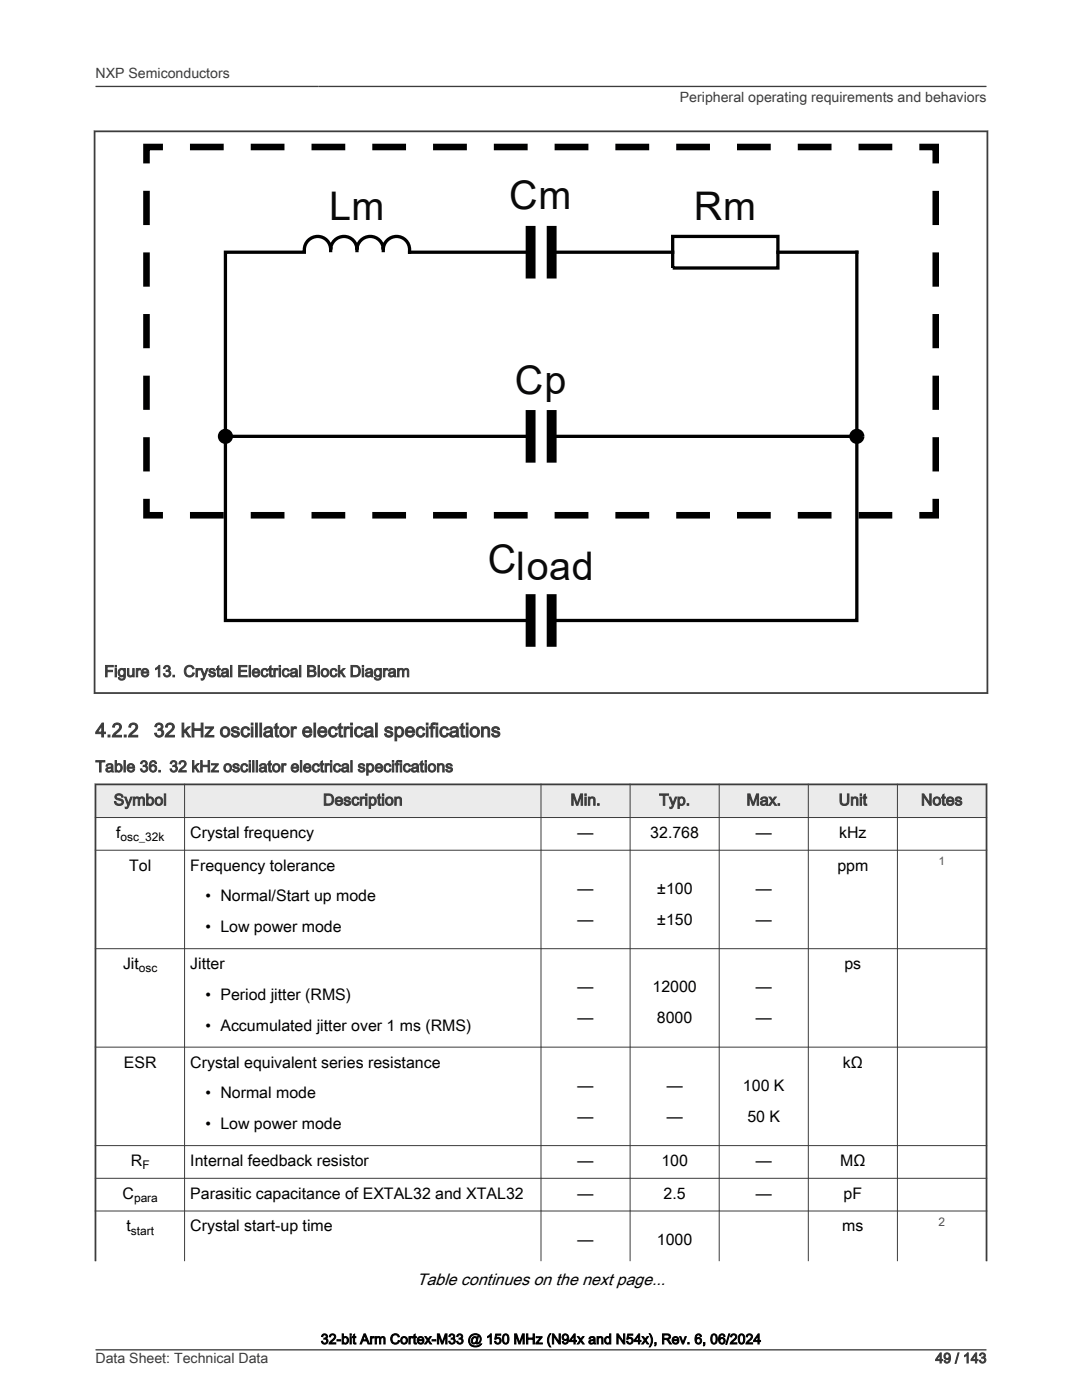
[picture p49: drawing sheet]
<svg xmlns="http://www.w3.org/2000/svg" width="216mm" height="279mm" viewBox="0 0 216 279" stroke-linecap="round" stroke-linejoin="round" font-family="sans-serif">
<defs><g id="words">
<g font-size="7.9" fill="#090909">
<text x="101.6" y="41.8">Cm</text>
<text x="65.7" y="43.9">Lm</text>
<text x="138.4" y="43.9">Rm</text>
<text x="102.8" y="78.6">Cp</text>
<text x="97.3" y="114.3">Cload</text>
</g>
<g font-size="3.9" fill="#3c3c3c">
<text x="19" y="147.1">4.2.2</text>
<text x="30.7" y="147.1">32 kHz oscillator electrical specifications</text>
</g>
<text font-size="3.3" x="83.2" y="256.4">Table continues on the next page...</text>
<g font-size="3.2" fill="#3c3c3c">
<text x="20.8" y="135.1">Figure 13. Crystal Electrical Block Diagram</text>
<text x="19" y="154.1">Table 36. 32 kHz oscillator electrical specifications</text>
<text x="22.7" y="160.7">Symbol</text>
<text x="64.4" y="160.7">Description</text>
<text x="113.8" y="160.7">Min.</text>
<text x="131.5" y="160.7">Typ.</text>
<text x="149" y="160.7">Max.</text>
<text x="167.4" y="160.7">Unit</text>
<text x="183.8" y="160.7">Notes</text>
</g>
<g font-size="3.2">
<text x="23.2" y="167.2">f</text>
<text x="38" y="167.2">Crystal frequency</text>
<text x="115.3" y="167.2">—</text>
<text x="129.8" y="167.2">32.768</text>
<text x="150.8" y="167.2">—</text>
<text x="167.4" y="167.2">kHz</text>
<text x="25.8" y="173.8">Tol</text>
<text x="38" y="173.8">Frequency tolerance</text>
<text x="167.1" y="173.8">ppm</text>
<text x="41" y="179.9">• Normal/Start up mode</text>
<text x="115.3" y="178.4">—</text>
<text x="131" y="178.4">±100</text>
<text x="150.8" y="178.4">—</text>
<text x="115.3" y="184.6">—</text>
<text x="131" y="184.6">±150</text>
<text x="150.8" y="184.6">—</text>
<text x="41" y="186">• Low power mode</text>
<text x="24.5" y="193.4">Jit</text>
<text x="38" y="193.4">Jitter</text>
<text x="168.5" y="193.4">ps</text>
<text x="41" y="199.6">• Period jitter (RMS)</text>
<text x="115.3" y="198.1">—</text>
<text x="130.2" y="198.1">12000</text>
<text x="150.8" y="198.1">—</text>
<text x="41" y="205.7">• Accumulated jitter over 1 ms (RMS)</text>
<text x="115.3" y="204.2">—</text>
<text x="131.1" y="204.2">8000</text>
<text x="150.8" y="204.2">—</text>
<text x="24.7" y="213.1">ESR</text>
<text x="38" y="213.1">Crystal equivalent series resistance</text>
<text x="168.2" y="213.1">kΩ</text>
<text x="41" y="219.2">• Normal mode</text>
<text x="115.3" y="217.7">—</text>
<text x="133" y="217.7">—</text>
<text x="148.3" y="217.7">100 K</text>
<text x="41" y="225.3">• Low power mode</text>
<text x="115.3" y="223.9">—</text>
<text x="133" y="223.9">—</text>
<text x="149.1" y="223.9">50 K</text>
<text x="26.1" y="232.7">R</text>
<text x="38" y="232.7">Internal feedback resistor</text>
<text x="115.3" y="232.7">—</text>
<text x="132" y="232.7">100</text>
<text x="150.8" y="232.7">—</text>
<text x="167.7" y="232.7">MΩ</text>
<text x="24.5" y="239.2">C</text>
<text x="38" y="239.2">Parasitic capacitance of EXTAL32 and XTAL32</text>
<text x="115.3" y="239.2">—</text>
<text x="132.4" y="239.2">2.5</text>
<text x="150.8" y="239.2">—</text>
<text x="168.3" y="239.2">pF</text>
<text x="25.2" y="245.8">t</text>
<text x="38" y="245.8">Crystal start-up time</text>
<text x="168.1" y="245.8">ms</text>
<text x="115.3" y="248.5">—</text>
<text x="131.1" y="248.5">1000</text>
</g>
<g font-size="2.8" fill="#3c3c3c">
<text x="19" y="15.6">NXP Semiconductors</text>
<text x="135.7" y="20.4">Peripheral operating requirements and behaviors</text>
<text x="19" y="272">Data Sheet: Technical Data</text>
<text x="186.7" y="272">49 / 143</text>
</g>
<text font-size="2.8" x="64" y="268.2">32-bit Arm Cortex-M33 @ 150 MHz (N94x and N54x), Rev. 6, 06/2024</text>
<g font-size="2.4">
<text x="24.1" y="167.9">osc_32k</text>
<text x="27.7" y="194.1">osc</text>
<text x="28.4" y="233.4">F</text>
<text x="26.7" y="239.9">para</text>
<text x="26.1" y="246.4">start</text>
</g>
<g font-size="2.4" fill="#00f">
<text x="187.3" y="172.7">1</text>
<text x="187.3" y="244.7">2</text>
</g>
</g></defs>
<path d="M105.9 50.3h-24.2a2.65 2.65 0 0 0-2.3-3.1 2.65 2.65 0 0 0-2.9 2.6 2.62 2.62 0 0 0-2.6-2.6 2.62 2.62 0 0 0-2.7 2.6 2.62 2.62 0 0 0-2.6-2.6 2.62 2.62 0 0 0-2.6 2.6 2.65 2.65 0 0 0-2.9-2.6 2.65 2.65 0 0 0-2.4 3.1h-15.7v73.5h60.9M110.1 50.3h24.1M155.2 50.3h15.8v73.5h-60.9M45 87.1h60.9M110.1 87.1h60.9" fill="none" stroke="#000" stroke-width=".66"/>
<path d="M105.9 45.1v10.5M110.1 45.1v10.5M105.9 81.8v10.5M110.1 81.8v10.5M105.9 118.6v10.5M110.1 118.6v10.5" fill="none" stroke="#000" stroke-width="2" stroke-linecap="butt"/>
<path d="M66 49.3v1M71.2 49.3v1M76.5 49.3v1M134.2 47.2h21v6.3h-21z" fill="none" stroke="#000" stroke-width=".66" stroke-linecap="butt"/>
<g fill="#000">
<circle cx="45" cy="87.1" r="1.05"/>
<circle cx="171" cy="87.1" r="1.05"/>
</g>
<g fill="none" stroke="#000" stroke-width=".92" stroke-linecap="butt">
<circle cx="45" cy="87.1" r="1.05"/>
<circle cx="171" cy="87.1" r="1.05"/>
</g>
<g fill="none" stroke="#000" stroke-width="1.3" stroke-linecap="butt">
<path d="M29.2 38.1v6.8M32.5 29.3h-3.3v3.3M37.9 29.3h6.7M50 29.3h6.8M62.2 29.3h6.7M74.3 29.3h6.7M86.4 29.3h6.8M98.5 29.3h6.8M110.7 29.3h6.7M122.8 29.3h6.7M134.9 29.3h6.8M147.1 29.3h6.7"/>
<path d="M159.2 29.3h6.7M171.3 29.3h6.7M183.4 29.3h3.3v3.3M186.7 38.1v6.8M29.2 50.4v6.8M186.7 50.4v6.8M29.2 62.7v6.8M29.2 75v6.8M186.7 62.7v6.8M186.7 75v6.8M29.2 99.6v3.2h3.3M29.2 87.3v6.8"/>
<path d="M186.7 87.3v6.8M186.7 99.6v3.2h-3.3M37.9 102.8h6.7M50 102.8h6.8M62.2 102.8h6.7M74.3 102.8h6.7M86.4 102.8h6.8M98.5 102.8h6.8M110.7 102.8h6.7M122.8 102.8h6.7M134.9 102.8h6.8M147.1 102.8h6.7"/>
<path d="M159.2 102.8h6.7M171.3 102.8h6.7"/>
</g>
<path d="M18.7 26.2h178.5M18.9 26v112.5M197 26v112.5M18.7 138.3h178.5" fill="none" stroke="#3c3c3c" stroke-width=".35"/>
<path d="M19 156.5h177.8v6.7h-177.8z" fill-rule="evenodd" fill="#ebebeb"/>
<path d="M18.9 156.5h178.1M19 156.4v95.3M196.8 156.4v95.3" fill="none" stroke="#3c3c3c" stroke-width=".35"/>
<g fill="none" stroke="#3c3c3c" stroke-width=".2">
<path d="M36.8 156.4v95.3M107.9 156.4v95.3M125.7 156.4v95.3M143.5 156.4v95.3M161.3 156.4v95.3M179.1 156.4v95.3M18.9 163.2h178.1M18.9 169.7h178.1M18.9 189.3h178.1M18.9 209h178.1M18.9 228.6h178.1M18.9 235.2h178.1"/>
<path d="M18.9 241.7h178.1"/>
</g>
<path d="M19 17.3h177.8M19.1 269.4h177.7" fill="none" stroke="#3c3c3c" stroke-width=".26"/>
<use href="#words"/>
</svg>
